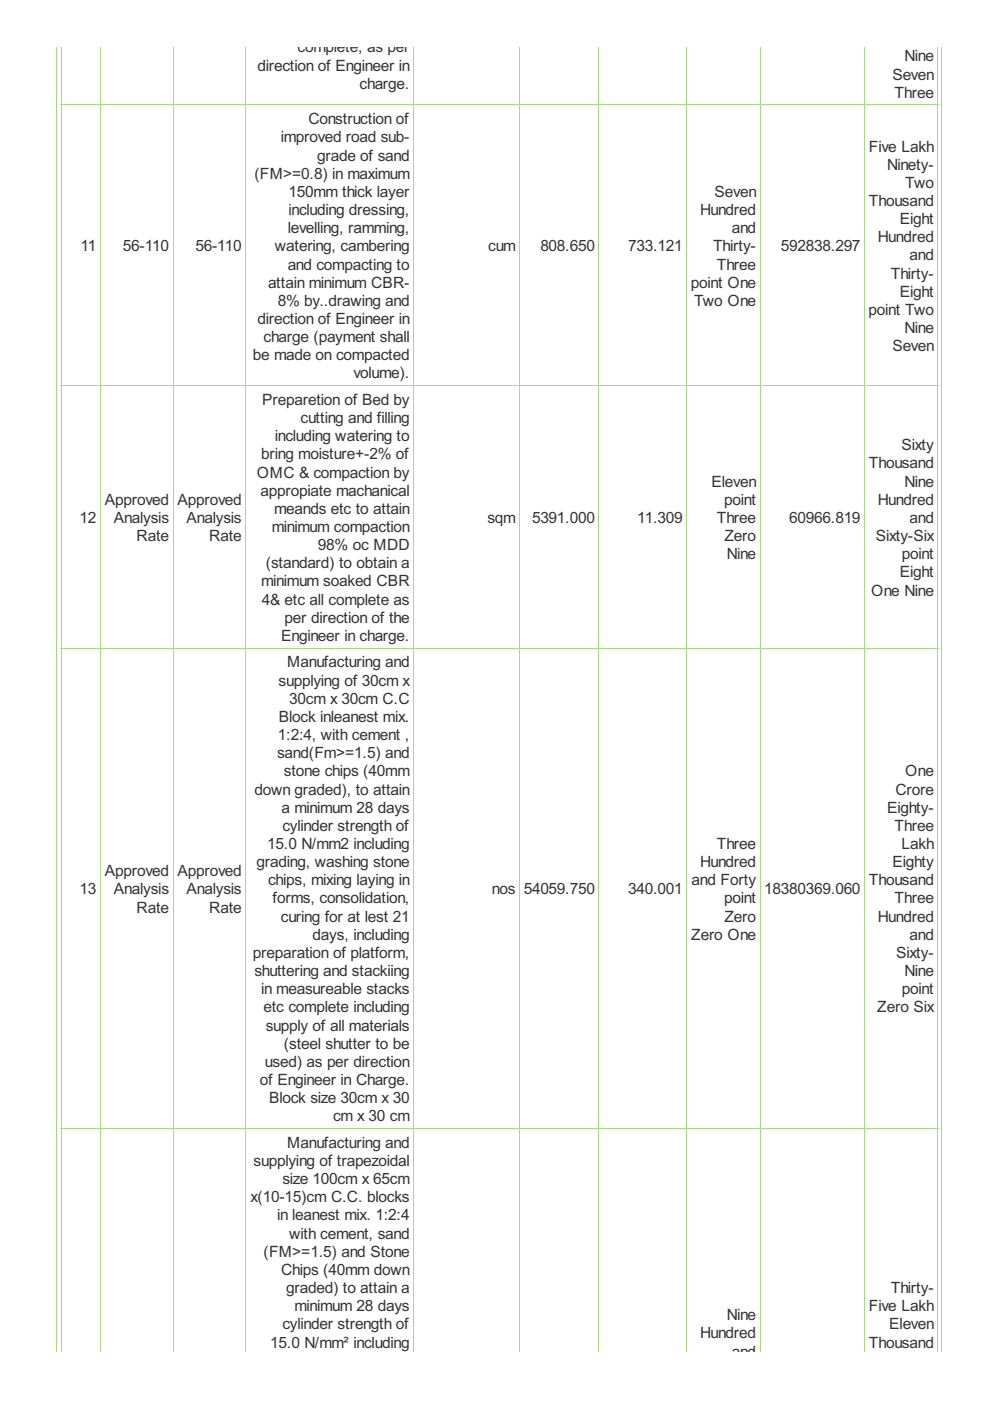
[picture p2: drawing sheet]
<svg xmlns="http://www.w3.org/2000/svg" width="210mm" height="297mm" viewBox="0 0 210 297" stroke-linecap="round" stroke-linejoin="round" font-family="sans-serif">
<defs><g id="words">
<g font-size="3.7" fill="#333">
<text x="63.1" y="11.1">complete, as per</text>
<text x="54.6" y="15">direction of Engineer in</text>
<text x="189.2" y="16.9">Seven</text>
<text x="191.8" y="13">Nine</text>
<text x="76.2" y="18.8">charge.</text>
<text x="189.7" y="20.7">Three</text>
<text x="65.4" y="26.4">Construction of</text>
<text x="59.6" y="30.2">improved road sub-</text>
<text x="67.2" y="34">grade of sand</text>
<text x="184.2" y="32.1">Five Lakh</text>
<text x="188.1" y="36">Ninety-</text>
<text x="53.9" y="37.9">(FM&gt;=0.8) in maximum</text>
<text x="61.2" y="41.7">150mm thick layer</text>
<text x="151.5" y="41.7">Seven</text>
<text x="191.9" y="39.8">Two</text>
<text x="61.2" y="45.6">including dressing,</text>
<text x="148.5" y="45.6">Hundred</text>
<text x="184.2" y="43.7">Thousand</text>
<text x="190.8" y="47.5">Eight</text>
<text x="17" y="53.3">11</text>
<text x="26" y="53.3">56-110</text>
<text x="41.4" y="53.3">56-110</text>
<text x="58.3" y="53.3">watering, cambering</text>
<text x="61" y="49.4">levelling, ramming,</text>
<text x="103.5" y="53.3">cum</text>
<text x="114.6" y="53.3">808.650</text>
<text x="133.2" y="53.3">733.121</text>
<text x="151.2" y="53.3">Thirty-</text>
<text x="155.1" y="49.4">and</text>
<text x="165.6" y="53.3">592838.297</text>
<text x="186.2" y="51.4">Hundred</text>
<text x="61" y="57.1">and compacting to</text>
<text x="152" y="57.1">Three</text>
<text x="188.9" y="59.1">Thirty-</text>
<text x="192.8" y="55.2">and</text>
<text x="56.8" y="61">attain minimum CBR-</text>
<text x="58.9" y="64.8">8% by..drawing and</text>
<text x="146.5" y="61">point One</text>
<text x="147.2" y="64.8">Two One</text>
<text x="190.8" y="62.9">Eight</text>
<text x="54.6" y="68.7">direction of Engineer in</text>
<text x="184.2" y="66.8">point Two</text>
<text x="191.8" y="70.6">Nine</text>
<text x="53.6" y="76.4">be made on compacted</text>
<text x="55.9" y="72.5">charge (payment shall</text>
<text x="189.2" y="74.5">Seven</text>
<text x="74.9" y="80.2">volume).</text>
<text x="55.6" y="85.9">Preparetion of Bed by</text>
<text x="63.7" y="89.7">cutting and filling</text>
<text x="58.3" y="93.6">including watering to</text>
<text x="191.1" y="95.5">Sixty</text>
<text x="54.5" y="101.3">OMC &amp; compaction by</text>
<text x="55.4" y="97.4">bring moisture+-2% of</text>
<text x="184.2" y="99.3">Thousand</text>
<text x="22.2" y="107">Approved</text>
<text x="37.6" y="107">Approved</text>
<text x="55.2" y="105.1">appropiate machanical</text>
<text x="150.9" y="103.2">Eleven</text>
<text x="153.5" y="107">point</text>
<text x="186.2" y="107">Hundred</text>
<text x="191.8" y="103.2">Nine</text>
<text x="16.9" y="110.9">12</text>
<text x="24.2" y="110.9">Analysis</text>
<text x="39.6" y="110.9">Analysis</text>
<text x="57.6" y="112.8">minimum compaction</text>
<text x="58.1" y="108.9">meands etc to attain</text>
<text x="103.3" y="110.9">sqm</text>
<text x="112.8" y="110.9">5391.000</text>
<text x="135.1" y="110.9">11.309</text>
<text x="152" y="110.9">Three</text>
<text x="167.3" y="110.9">60966.819</text>
<text x="192.8" y="110.9">and</text>
<text x="29" y="114.7">Rate</text>
<text x="44.4" y="114.7">Rate</text>
<text x="67.4" y="116.6">98% oc MDD</text>
<text x="153.6" y="114.7">Zero</text>
<text x="154.1" y="118.6">Nine</text>
<text x="185.7" y="114.7">Sixty-Six</text>
<text x="191.2" y="118.6">point</text>
<text x="55.4" y="124.3">minimum soaked CBR</text>
<text x="56.3" y="120.5">(standard) to obtain a</text>
<text x="190.8" y="122.4">Eight</text>
<text x="55.5" y="128.2">4&amp; etc all complete as</text>
<text x="184.7" y="126.3">One Nine</text>
<text x="59.6" y="135.9">Engineer in charge.</text>
<text x="60.4" y="132">per direction of the</text>
<text x="60.9" y="141.5">Manufacturing and</text>
<text x="59.1" y="145.4">supplying of 30cm x</text>
<text x="61.3" y="149.2">30cm x 30cm C.C</text>
<text x="59.1" y="153.1">Block inleanest mix.</text>
<text x="58.7" y="160.8">sand(Fm&gt;=1.5) and</text>
<text x="58.9" y="156.9">1:2:4, with cement ,</text>
<text x="60.2" y="164.6">stone chips (40mm</text>
<text x="191.9" y="164.6">One</text>
<text x="53.9" y="168.5">down graded), to attain</text>
<text x="59.7" y="172.3">a minimum 28 days</text>
<text x="188.1" y="172.3">Eighty-</text>
<text x="189.8" y="168.5">Crore</text>
<text x="59.9" y="176.2">cylinder strength of</text>
<text x="189.7" y="176.2">Three</text>
<text x="22.2" y="185.8">Approved</text>
<text x="37.6" y="185.8">Approved</text>
<text x="54.4" y="183.9">grading, washing stone</text>
<text x="56.7" y="180">15.0 N/mm2 including</text>
<text x="148.5" y="183.9">Hundred</text>
<text x="152" y="180">Three</text>
<text x="189.2" y="183.9">Eighty</text>
<text x="191.1" y="180">Lakh</text>
<text x="16.9" y="189.6">13</text>
<text x="24.2" y="189.6">Analysis</text>
<text x="39.6" y="189.6">Analysis</text>
<text x="56.8" y="187.7">chips, mixing laying in</text>
<text x="57.8" y="191.5">forms, consolidation,</text>
<text x="104.3" y="189.6">nos</text>
<text x="111" y="189.6">54059.750</text>
<text x="133.2" y="189.6">340.001</text>
<text x="146.6" y="187.7">and Forty</text>
<text x="153.5" y="191.5">point</text>
<text x="162" y="189.6">18380369.060</text>
<text x="184.2" y="187.7">Thousand</text>
<text x="189.7" y="191.5">Three</text>
<text x="29" y="193.5">Rate</text>
<text x="44.4" y="193.5">Rate</text>
<text x="59.6" y="195.4">curing for at lest 21</text>
<text x="153.6" y="195.4">Zero</text>
<text x="186.2" y="195.4">Hundred</text>
<text x="53.6" y="203.1">preparation of platform,</text>
<text x="66.3" y="199.2">days, including</text>
<text x="146.5" y="199.2">Zero One</text>
<text x="190" y="203.1">Sixty-</text>
<text x="192.8" y="199.2">and</text>
<text x="53.9" y="206.9">shuttering and stackiing</text>
<text x="191.8" y="206.9">Nine</text>
<text x="55.4" y="210.8">in measureable stacks</text>
<text x="55.9" y="214.6">etc complete including</text>
<text x="186" y="214.6">Zero Six</text>
<text x="191.2" y="210.8">point</text>
<text x="56.3" y="218.5">supply of all materials</text>
<text x="56.2" y="226.2">used) as per direction</text>
<text x="60.2" y="222.3">(steel shutter to be</text>
<text x="55.1" y="230">of Engineer in Charge.</text>
<text x="57" y="233.9">Block size 30cm x 30</text>
<text x="70.6" y="237.7">cm x 30 cm</text>
<text x="60.9" y="243.4">Manufacturing and</text>
<text x="53.8" y="247.2">supplying of trapezoidal</text>
<text x="59.9" y="251.1">size 100cm x 65cm</text>
<text x="53.1" y="254.9">x(10-15)cm C.C. blocks</text>
<text x="58.7" y="258.8">in leanest mix. 1:2:4</text>
<text x="61.3" y="262.6">with cement, sand</text>
<text x="55.9" y="266.4">(FM&gt;=1.5) and Stone</text>
<text x="59.6" y="270.3">Chips (40mm down</text>
<text x="60.7" y="274.1">graded) to attain a</text>
<text x="188.9" y="274.1">Thirty-</text>
<text x="59.9" y="281.8">cylinder strength of</text>
<text x="62.4" y="278">minimum 28 days</text>
<text x="154.1" y="279.9">Nine</text>
<text x="184.2" y="278">Five Lakh</text>
<text x="188.6" y="281.8">Eleven</text>
<text x="57.3" y="285.7">15.0 N/mm² including</text>
<text x="148.5" y="283.8">Hundred</text>
<text x="155.1" y="287.6">and</text>
<text x="184.2" y="285.7">Thousand</text>
</g>
</g></defs>
<g fill="none" stroke="#a8da7f" stroke-width=".21">
<path d="M12 9.9v276.6M13 9.9v276.6M21.3 9.9v276.6M36.7 9.9v276.6M52.1 9.9v276.6M87.7 9.9v276.6M110.2 9.9v276.6M127 9.9v276.6M145.6 9.9v276.6M161.2 9.9v276.6M183.3 9.9v276.6M198.8 9.9v276.6"/>
<path d="M199.6 9.9v276.6M12.9 22.3h186M12.9 81.8h186M12.9 137.4h186M12.9 239.3h186"/>
</g>
<use href="#words"/>
</svg>
